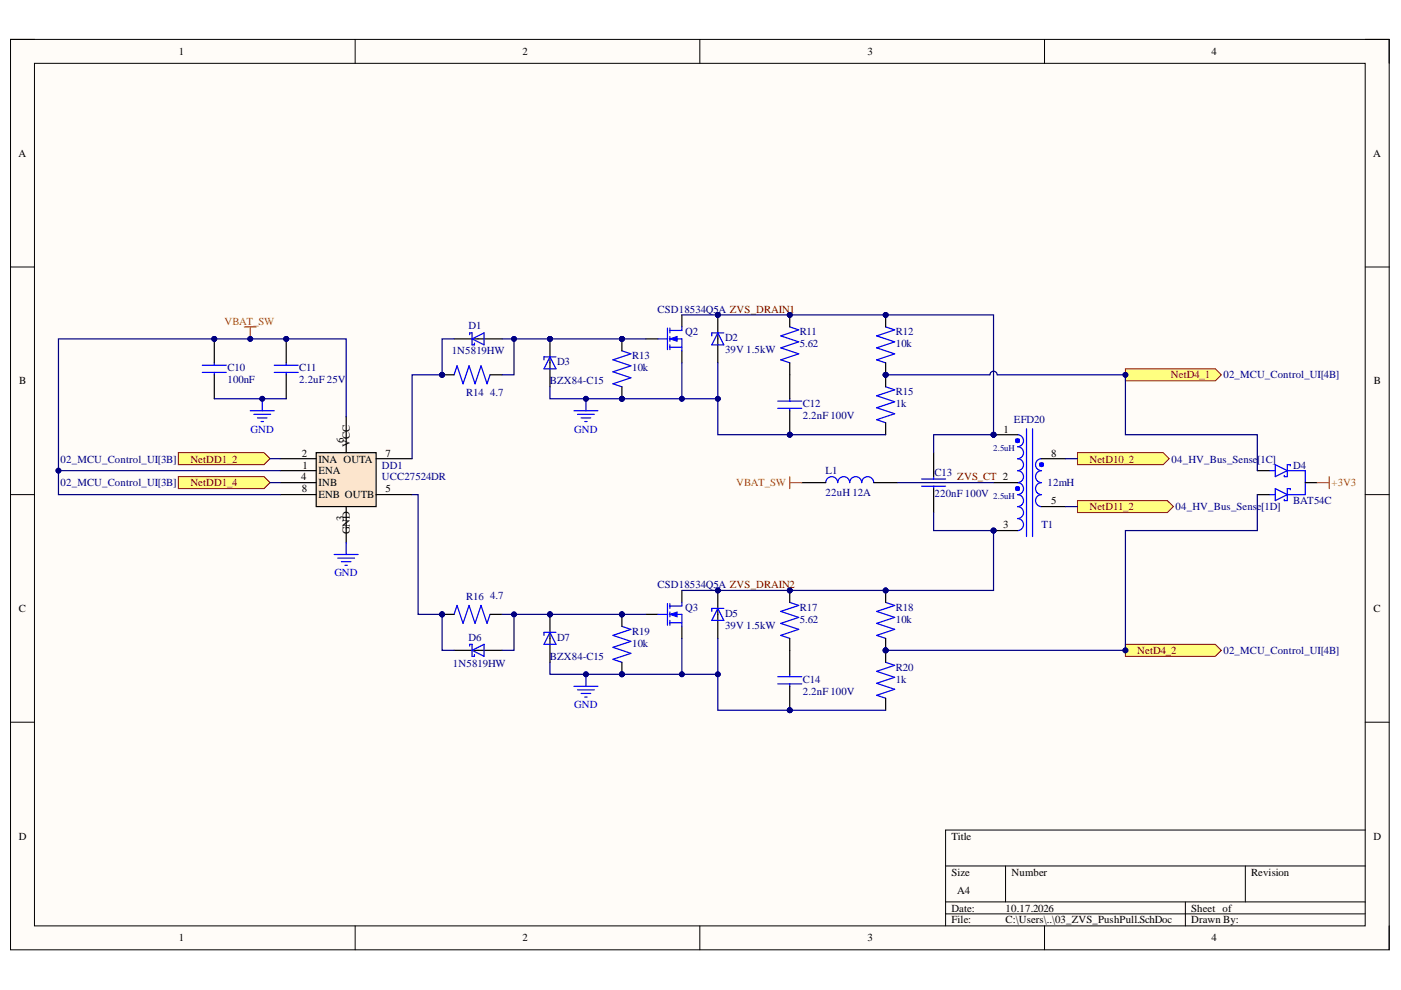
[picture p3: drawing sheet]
<svg xmlns="http://www.w3.org/2000/svg" width="297mm" height="210mm" viewBox="0 0 297 210" stroke-linecap="round" stroke-linejoin="round" font-family="sans-serif">
<defs><g id="words">
<g font-size="2.3">
<text x="37.9" y="11.7">1</text>
<text x="110.7" y="11.7">2</text>
<text x="183.9" y="11.7">3</text>
<text x="256.9" y="11.7">4</text>
<text x="3.9" y="33.3">A</text>
<text x="291.1" y="33.3">A</text>
<text x="4.1" y="81.5">B</text>
<text x="291.3" y="81.5">B</text>
<text x="72.9" y="93.9" transform="rotate(-90 72.9 93.9)">6</text>
<text x="74.2" y="94.8" transform="rotate(-90 74.2 94.8)">VCC</text>
<text x="212.8" y="91.7">1</text>
<text x="63.9" y="101.9">4</text>
<text x="64" y="96.8">2</text>
<text x="64.1" y="99.3">1</text>
<text x="67.5" y="98.1">INA OUTA</text>
<text x="67.5" y="100.6">ENA</text>
<text x="81.7" y="96.8">7</text>
<text x="222.9" y="96.8">8</text>
<text x="64" y="104.4">8</text>
<text x="67.5" y="103.1">INB</text>
<text x="67.5" y="105.7">ENB OUTB</text>
<text x="81.7" y="104.4">5</text>
<text x="222.9" y="106.9">5</text>
<text x="72.9" y="110.4" transform="rotate(-90 72.9 110.4)">3</text>
<text x="74.2" y="113.3" transform="rotate(-90 74.2 113.3)">GND</text>
<text x="212.7" y="112">3</text>
<text x="4" y="129.8">C</text>
<text x="291.2" y="129.8">C</text>
<text x="4" y="178">D</text>
<text x="201.7" y="178">Title</text>
<text x="291.2" y="178">D</text>
<text x="201.7" y="185.7">Size</text>
<text x="214.5" y="185.7">Number</text>
<text x="265.2" y="185.7">Revision</text>
<text x="203" y="189.5">A4</text>
<text x="201.7" y="193.3">Date:</text>
<text x="201.7" y="195.8">File:</text>
<text x="213.2" y="193.3">10.17.2026</text>
<text x="213.2" y="195.8">C:\Users\..\03_ZVS_PushPull.SchDoc</text>
<text x="252.6" y="193.3">Sheet of</text>
<text x="252.6" y="195.8">Drawn By:</text>
<text x="37.9" y="199.6">1</text>
<text x="110.7" y="199.6">2</text>
<text x="183.9" y="199.6">3</text>
<text x="256.9" y="199.6">4</text>
</g>
<g font-size="2.3" fill="#cc4125">
<text x="47.6" y="68.8">VBAT_SW</text>
<text x="156.1" y="103.1">VBAT_SW</text>
<text x="282.3" y="103.1">+3V3</text>
</g>
<g font-size="2.3" fill="#000080">
<text x="99.3" y="69.8">D1</text>
<text x="139.4" y="66.3">CSD18534Q5A ZVS_DRAIN1</text>
<text x="145.3" y="71.1">Q2</text>
<text x="169.6" y="71.1">R11</text>
<text x="189.9" y="71.1">R12</text>
<text x="95.8" y="75.2">1N5819HW</text>
<text x="118.1" y="77.4">D3</text>
<text x="134" y="76.2">R13</text>
<text x="153.7" y="72.4">D2</text>
<text x="153.7" y="74.9">39V 1.5kW</text>
<text x="169.6" y="73.6">5.62</text>
<text x="189.9" y="73.6">10k</text>
<text x="48.2" y="78.7">C10</text>
<text x="48.2" y="81.2">100nF</text>
<text x="63.5" y="78.7">C11</text>
<text x="63.5" y="81.2">2.2uF 25V</text>
<text x="116.6" y="81.5">BZX84-C15</text>
<text x="134" y="78.7">10k</text>
<text x="189.9" y="83.8">R15</text>
<text x="259.4" y="80.2">02_MCU_Control_UI[4B]</text>
<text x="98.8" y="84">R14</text>
<text x="103.9" y="84">4.7</text>
<text x="170.2" y="86.3">C12</text>
<text x="170.2" y="88.9">2.2nF 100V</text>
<text x="189.9" y="86.3">1k</text>
<text x="215" y="89.7">EFD20</text>
<text x="12.9" y="98.1">02_MCU_Control_UI[3B]</text>
<text x="81" y="99.3">DD1</text>
<text x="81" y="101.9">UCC27524DR</text>
<text x="175.1" y="100.6">L1</text>
<text x="198.1" y="100.9">C13</text>
<text x="248.4" y="98.1">04_HV_Bus_Sense</text>
<text x="266.6" y="98.1">[1C]</text>
<text x="274.2" y="99.3">D4</text>
<text x="12.9" y="103.1">02_MCU_Control_UI[3B]</text>
<text x="175.1" y="105.2">22uH 12A</text>
<text x="198.1" y="105.4">220nF 100V</text>
<text x="222.1" y="103.1">12mH</text>
<text x="274.2" y="106.9">BAT54C</text>
<text x="220.8" y="112">T1</text>
<text x="249.3" y="108.2">04_HV_Bus_Sense[1D]</text>
<text x="139.4" y="124.7">CSD18534Q5A ZVS_DRAIN2</text>
<text x="98.8" y="127.2">R16</text>
<text x="103.9" y="127">4.7</text>
<text x="145.3" y="129.5">Q3</text>
<text x="153.7" y="130.8">D5</text>
<text x="169.6" y="129.5">R17</text>
<text x="189.9" y="129.5">R18</text>
<text x="99.3" y="135.9">D6</text>
<text x="118.1" y="135.9">D7</text>
<text x="134" y="134.6">R19</text>
<text x="134" y="137.1">10k</text>
<text x="153.7" y="133.3">39V 1.5kW</text>
<text x="169.6" y="132.1">5.62</text>
<text x="189.9" y="132.1">10k</text>
<text x="96" y="141.4">1N5819HW</text>
<text x="116.6" y="139.9">BZX84-C15</text>
<text x="189.9" y="142.2">R20</text>
<text x="259.4" y="138.7">02_MCU_Control_UI[4B]</text>
<text x="170.2" y="144.7">C14</text>
<text x="170.2" y="147.3">2.2nF 100V</text>
<text x="189.9" y="144.7">1k</text>
</g>
<g font-size="2.3" fill="#800000">
<text x="248.2" y="80.2">NetD4_1</text>
<text x="40.4" y="98.1">NetDD1_2</text>
<text x="203" y="101.9">ZVS_CT 2</text>
<text x="231" y="98.1">NetD10_2</text>
<text x="40.4" y="103.1">NetDD1_4</text>
<text x="231" y="108.2">NetD11_2</text>
<text x="241.1" y="138.7">NetD4_2</text>
</g>
<g font-size="2.3" fill="#00f">
<text x="53.1" y="91.7">GND</text>
<text x="121.7" y="91.7">GND</text>
<text x="70.9" y="122.2">GND</text>
<text x="121.7" y="150.1">GND</text>
</g>
<g font-size="1.9" fill="#000080">
<text x="210.6" y="95.6">2.5uH</text>
<text x="210.6" y="105.8">2.5uH</text>
</g>
</g></defs>
<path d="M2.2 8.4h292.3v193h-292.3z" fill-rule="evenodd" fill="#fffcf8"/>
<path d="M2.2 8.4h292.3v193h-292.3z" fill="none" stroke="#000" stroke-width=".21"/>
<path d="M7.3 13.4h282.1v182.9h-282.1z" fill-rule="evenodd" fill="#fffcf8"/>
<g fill="none" stroke="#000" stroke-width=".21">
<path d="M2.2 8.3h5.1M7.3 13.4h282.1v182.9h-282.1zM75.3 8.3v5.1M148.4 8.3v5.1M221.5 8.4v5M289.4 8.4h5.1v5M2.2 56.6h5.1M289.4 56.6h5.1M2.2 104.9h5.1M289.4 104.9h5.1M2.2 153.1h5.1M289.4 153.1h5.1"/>
<path d="M289.4 176h-88.9v20.3M75.3 196.3v5.1M148.4 196.3v5.1M200.5 183.6h88.9M200.5 191.2h88.9M200.5 193.8h88.9M213.2 183.6v7.6M221.5 196.3v5.1M251.3 191.2v5.1M264 183.6v7.6M294.5 196.3v5.1"/>
</g>
<path d="M67 96h12.7v11.4h-12.7z" fill-rule="evenodd" fill="#fce5cd"/>
<path d="M59.4 97.2h7.6M59.4 99.8h7.6M67 96h12.7v11.4h-12.7zM73.4 88.4v7.6M79.7 97.2h7.7M59.4 102.3h7.6M59.4 104.9h7.6M73.4 107.4v7.6M79.7 104.9h7.7" fill="none" stroke="#000" stroke-width=".25"/>
<path d="M51.8 69.3h2.5M53.1 69.3v2.5" fill="none" stroke="#cc4125" stroke-width=".25"/>
<circle cx="53.1" cy="71.8" r=".51" fill="#000080"/>
<circle cx="53.1" cy="71.8" r=".51" fill="none" stroke="#000080" stroke-width=".21"/>
<path d="M70.9 117.6h5M71.6 118.3h3.6M72.4 119.1h2M73.1 119.9h.5M73.4 115v2.6" fill="none" stroke="#00f" stroke-width=".25"/>
<path d="M37.8 96h18.2l1.3 1.2-1.3 1.3h-18.2z" fill-rule="evenodd" fill="#ffff80"/>
<path d="M37.8 96h18.2l1.3 1.2-1.3 1.3h-18.2z" fill="none" stroke="#800000" stroke-width=".21"/>
<path d="M37.8 101.1h18.2l1.3 1.2-1.3 1.3h-18.2z" fill-rule="evenodd" fill="#ffff80"/>
<path d="M37.8 101.1h18.2l1.3 1.2-1.3 1.3h-18.2z" fill="none" stroke="#800000" stroke-width=".21"/>
<circle cx="93.7" cy="79.5" r=".51" fill="#000080"/>
<circle cx="93.7" cy="79.5" r=".51" fill="none" stroke="#000080" stroke-width=".21"/>
<path d="M96.3 79.5l.6-1.9 1.3 3.8 1.2-3.8 1.3 3.8 1.3-3.8 1.3 3.8 .6-1.9" fill="none" stroke="#00f" stroke-width=".25"/>
<path d="M93.7 79.5h2.6" fill="none" stroke="#000" stroke-width=".25"/>
<circle cx="93.7" cy="79.5" r=".51" fill="#000080"/>
<circle cx="93.7" cy="79.5" r=".51" fill="none" stroke="#000080" stroke-width=".21"/>
<path d="M103.9 79.5h2.5" fill="none" stroke="#000" stroke-width=".25"/>
<circle cx="93.7" cy="130.3" r=".51" fill="#000080"/>
<circle cx="93.7" cy="130.3" r=".51" fill="none" stroke="#000080" stroke-width=".21"/>
<path d="M96.3 130.3l.6-1.9 1.3 3.8 1.2-3.8 1.3 3.8 1.3-3.8 1.3 3.8 .6-1.9" fill="none" stroke="#00f" stroke-width=".25"/>
<path d="M93.7 130.3h2.6" fill="none" stroke="#000" stroke-width=".25"/>
<circle cx="93.7" cy="130.3" r=".51" fill="#000080"/>
<circle cx="93.7" cy="130.3" r=".51" fill="none" stroke="#000080" stroke-width=".21"/>
<path d="M96.3 71.8h10.1M96.3 137.9h10.1M103.9 130.3h2.5" fill="none" stroke="#000" stroke-width=".25"/>
<path d="M99.6 71v-.4h.5v2.5h.5v-.4M100.1 71.8l2.5-1.2v2.5zM99.6 137v-.4h.5v2.6h.5v-.4M100.1 137.9l2.5-1.3v2.6z" fill="none" stroke="#00f" stroke-width=".25"/>
<circle cx="116.6" cy="130.3" r=".51" fill="#000080"/>
<circle cx="116.6" cy="130.3" r=".51" fill="none" stroke="#000080" stroke-width=".21"/>
<path d="M116.6 130.3v10.1" fill="none" stroke="#000" stroke-width=".25"/>
<circle cx="116.6" cy="130.3" r=".51" fill="#000080"/>
<circle cx="116.6" cy="130.3" r=".51" fill="none" stroke="#000080" stroke-width=".21"/>
<path d="M116.6 134.1l1.3 2.5h-2.6zM117.9 134.1h-2.6v.6" fill="none" stroke="#00f" stroke-width=".25"/>
<circle cx="116.6" cy="71.8" r=".51" fill="#000080"/>
<circle cx="116.6" cy="71.8" r=".51" fill="none" stroke="#000080" stroke-width=".21"/>
<path d="M116.6 71.8v10.2" fill="none" stroke="#000" stroke-width=".25"/>
<circle cx="116.6" cy="71.8" r=".51" fill="#000080"/>
<circle cx="116.6" cy="71.8" r=".51" fill="none" stroke="#000080" stroke-width=".21"/>
<path d="M116.6 75.7l1.3 2.5h-2.6zM117.9 75.7h-2.6v.6" fill="none" stroke="#00f" stroke-width=".25"/>
<circle cx="131.9" cy="143" r=".51" fill="#000080"/>
<circle cx="131.9" cy="143" r=".51" fill="none" stroke="#000080" stroke-width=".21"/>
<circle cx="131.9" cy="130.3" r=".51" fill="#000080"/>
<circle cx="131.9" cy="130.3" r=".51" fill="none" stroke="#000080" stroke-width=".21"/>
<path d="M131.9 132.8l1.9 .6-3.8 1.3 3.8 1.3-3.8 1.3 3.8 1.2-3.8 1.3 1.9 .6" fill="none" stroke="#00f" stroke-width=".25"/>
<path d="M131.9 140.4v2.6" fill="none" stroke="#000" stroke-width=".25"/>
<circle cx="131.9" cy="143" r=".51" fill="#000080"/>
<circle cx="131.9" cy="143" r=".51" fill="none" stroke="#000080" stroke-width=".21"/>
<path d="M131.9 130.3v2.5" fill="none" stroke="#000" stroke-width=".25"/>
<circle cx="131.9" cy="130.3" r=".51" fill="#000080"/>
<circle cx="131.9" cy="130.3" r=".51" fill="none" stroke="#000080" stroke-width=".21"/>
<circle cx="131.9" cy="84.5" r=".51" fill="#000080"/>
<circle cx="131.9" cy="84.5" r=".51" fill="none" stroke="#000080" stroke-width=".21"/>
<circle cx="131.9" cy="71.8" r=".51" fill="#000080"/>
<circle cx="131.9" cy="71.8" r=".51" fill="none" stroke="#000080" stroke-width=".21"/>
<path d="M131.9 74.4l1.9 .6-3.8 1.3 3.8 1.3-3.8 1.2 3.8 1.3-3.8 1.3 1.9 .6" fill="none" stroke="#00f" stroke-width=".25"/>
<path d="M131.9 82v2.5" fill="none" stroke="#000" stroke-width=".25"/>
<circle cx="131.9" cy="84.5" r=".51" fill="#000080"/>
<circle cx="131.9" cy="84.5" r=".51" fill="none" stroke="#000080" stroke-width=".21"/>
<path d="M131.9 71.8v2.6" fill="none" stroke="#000" stroke-width=".25"/>
<circle cx="131.9" cy="71.8" r=".51" fill="#000080"/>
<circle cx="131.9" cy="71.8" r=".51" fill="none" stroke="#000080" stroke-width=".21"/>
<path d="M121.7 145.5h5.1M122.5 146.3h3.5M123.2 147h2M124 147.8h.5M124.2 143v2.5" fill="none" stroke="#00f" stroke-width=".25"/>
<circle cx="124.2" cy="143" r=".51" fill="#000080"/>
<circle cx="124.2" cy="143" r=".51" fill="none" stroke="#000080" stroke-width=".21"/>
<path d="M121.7 87.1h5.1M122.5 87.8h3.5M123.2 88.6h2M124 89.4h.5M124.2 84.5v2.6" fill="none" stroke="#00f" stroke-width=".25"/>
<circle cx="124.2" cy="84.5" r=".51" fill="#000080"/>
<circle cx="124.2" cy="84.5" r=".51" fill="none" stroke="#000080" stroke-width=".21"/>
<circle cx="45.4" cy="71.8" r=".51" fill="#000080"/>
<circle cx="45.4" cy="71.8" r=".51" fill="none" stroke="#000080" stroke-width=".21"/>
<path d="M42.9 79h5.1M42.9 77.4h5.1M45.4 76.9v.5M45.4 79v.5" fill="none" stroke="#00f" stroke-width=".25"/>
<path d="M45.4 71.8v5.1M45.4 79.5v5" fill="none" stroke="#000" stroke-width=".25"/>
<circle cx="45.4" cy="71.8" r=".51" fill="#000080"/>
<circle cx="45.4" cy="71.8" r=".51" fill="none" stroke="#000080" stroke-width=".21"/>
<circle cx="60.7" cy="71.8" r=".51" fill="#000080"/>
<circle cx="60.7" cy="71.8" r=".51" fill="none" stroke="#000080" stroke-width=".21"/>
<path d="M58.1 79h5.1M58.1 77.4h5.1M60.7 76.9v.5M60.7 79v.5" fill="none" stroke="#00f" stroke-width=".25"/>
<path d="M60.7 71.8v5.1M60.7 79.5v5" fill="none" stroke="#000" stroke-width=".25"/>
<circle cx="60.7" cy="71.8" r=".51" fill="#000080"/>
<circle cx="60.7" cy="71.8" r=".51" fill="none" stroke="#000080" stroke-width=".21"/>
<path d="M53.1 87.1h5M53.8 87.8h3.6M54.6 88.6h2M55.3 89.4h.6M55.6 84.5v2.6" fill="none" stroke="#00f" stroke-width=".25"/>
<circle cx="55.6" cy="84.5" r=".51" fill="#000080"/>
<circle cx="55.6" cy="84.5" r=".51" fill="none" stroke="#000080" stroke-width=".21"/>
<path d="M175.1 102.3a1.27 1.27 0 0 1 1.2-1.2 1.27 1.27 0 0 1 1.3 1.2 1.27 1.27 0 0 1 1.3-1.2 1.27 1.27 0 0 1 1.2 1.2 1.27 1.27 0 0 1 1.3-1.2 1.27 1.27 0 0 1 1.3 1.2 1.27 1.27 0 0 1 1.3-1.2 1.27 1.27 0 0 1 1.2 1.2" fill="none" stroke="#00f" stroke-width=".25"/>
<path d="M170 102.3h5.1M185.2 102.3h5.1" fill="none" stroke="#000" stroke-width=".25"/>
<path d="M167.4 101.1v2.5M167.4 102.3h2.6" fill="none" stroke="#cc4125" stroke-width=".25"/>
<circle cx="210.7" cy="92.2" r=".51" fill="#000080"/>
<circle cx="210.7" cy="92.2" r=".51" fill="none" stroke="#000080" stroke-width=".21"/>
<circle cx="210.7" cy="112.5" r=".51" fill="#000080"/>
<circle cx="210.7" cy="112.5" r=".51" fill="none" stroke="#000080" stroke-width=".21"/>
<path d="M215.7 92.2a1.27 1.27 0 0 1 1.3 1.2 1.27 1.27 0 0 1-1.3 1.3 1.27 1.27 0 0 1 1.3 1.3 1.27 1.27 0 0 1-1.3 1.3 1.27 1.27 0 0 1 1.3 1.2 1.27 1.27 0 0 1-1.3 1.3 1.27 1.27 0 0 1 1.3 1.3 1.27 1.27 0 0 1-1.3 1.2 1.27 1.27 0 0 1 1.3 1.3 1.27 1.27 0 0 1-1.3 1.3 1.27 1.27 0 0 1 1.3 1.2 1.27 1.27 0 0 1-1.3 1.3 1.27 1.27 0 0 1 1.3 1.3 1.27 1.27 0 0 1-1.3 1.2 1.27 1.27 0 0 1 1.3 1.3 1.27 1.27 0 0 1-1.3 1.3M217.6 90.9v22.9M218.9 90.9v22.9M220.8 97.3a1.27 1.27 0 0 0-1.2 1.2 1.27 1.27 0 0 0 1.2 1.3 1.27 1.27 0 0 0-1.2 1.3 1.27 1.27 0 0 0 1.2 1.2 1.27 1.27 0 0 0-1.2 1.3 1.27 1.27 0 0 0 1.2 1.3 1.27 1.27 0 0 0-1.2 1.2 1.27 1.27 0 0 0 1.2 1.3" fill="none" stroke="#00f" stroke-width=".25"/>
<g fill="none" stroke="#00f" stroke-width=".76">
<circle cx="215.7" cy="93.4" r=".13"/>
<circle cx="220.8" cy="98.5" r=".13"/>
<circle cx="215.7" cy="103.6" r=".13"/>
</g>
<path d="M210.6 92.2h5.1M220.8 97.3h5.1M220.8 107.4h5.1" fill="none" stroke="#000" stroke-width=".25"/>
<circle cx="210.7" cy="92.2" r=".51" fill="#000080"/>
<circle cx="210.7" cy="92.2" r=".51" fill="none" stroke="#000080" stroke-width=".21"/>
<path d="M210.6 112.5h5.1" fill="none" stroke="#000" stroke-width=".25"/>
<circle cx="210.7" cy="112.5" r=".51" fill="#000080"/>
<circle cx="210.7" cy="112.5" r=".51" fill="none" stroke="#000080" stroke-width=".21"/>
<path d="M197.9 96v5.1M197.9 103.6v5.1M210.6 102.3h5.1" fill="none" stroke="#000" stroke-width=".25"/>
<path d="M195.4 103.1h5.1M195.4 101.6h5.1M197.9 101.1v.5M197.9 103.1v.5" fill="none" stroke="#00f" stroke-width=".25"/>
<circle cx="152.2" cy="66.8" r=".51" fill="#000080"/>
<circle cx="152.2" cy="66.8" r=".51" fill="none" stroke="#000080" stroke-width=".21"/>
<path d="M152.2 66.8v10.1" fill="none" stroke="#000" stroke-width=".25"/>
<circle cx="152.2" cy="66.8" r=".51" fill="#000080"/>
<circle cx="152.2" cy="66.8" r=".51" fill="none" stroke="#000080" stroke-width=".21"/>
<path d="M152.2 70.6l1.3 2.5h-2.6zM153.5 70.6h-2.6v.6" fill="none" stroke="#00f" stroke-width=".25"/>
<circle cx="152.2" cy="125.2" r=".51" fill="#000080"/>
<circle cx="152.2" cy="125.2" r=".51" fill="none" stroke="#000080" stroke-width=".21"/>
<path d="M152.2 125.2v10.1" fill="none" stroke="#000" stroke-width=".25"/>
<circle cx="152.2" cy="125.2" r=".51" fill="#000080"/>
<circle cx="152.2" cy="125.2" r=".51" fill="none" stroke="#000080" stroke-width=".21"/>
<path d="M152.2 129l1.3 2.5h-2.6zM153.5 129h-2.6v.6" fill="none" stroke="#00f" stroke-width=".25"/>
<circle cx="167.4" cy="125.2" r=".51" fill="#000080"/>
<circle cx="167.4" cy="125.2" r=".51" fill="none" stroke="#000080" stroke-width=".21"/>
<path d="M167.4 127.7l1.9 .7-3.8 1.2 3.8 1.3-3.8 1.3 3.8 1.2-3.8 1.3 1.9 .6" fill="none" stroke="#00f" stroke-width=".25"/>
<path d="M167.4 125.2v2.5M167.4 135.3v2.6" fill="none" stroke="#000" stroke-width=".25"/>
<circle cx="167.4" cy="125.2" r=".51" fill="#000080"/>
<circle cx="167.4" cy="125.2" r=".51" fill="none" stroke="#000080" stroke-width=".21"/>
<circle cx="167.4" cy="150.6" r=".51" fill="#000080"/>
<circle cx="167.4" cy="150.6" r=".51" fill="none" stroke="#000080" stroke-width=".21"/>
<path d="M164.9 145h5.1M164.9 143.5h5.1M167.4 143v.5M167.4 145v.5" fill="none" stroke="#00f" stroke-width=".25"/>
<path d="M167.4 145.5v5.1" fill="none" stroke="#000" stroke-width=".25"/>
<circle cx="167.4" cy="150.6" r=".51" fill="#000080"/>
<circle cx="167.4" cy="150.6" r=".51" fill="none" stroke="#000080" stroke-width=".21"/>
<path d="M167.4 137.9v5.1" fill="none" stroke="#000" stroke-width=".25"/>
<circle cx="167.4" cy="92.2" r=".51" fill="#000080"/>
<circle cx="167.4" cy="92.2" r=".51" fill="none" stroke="#000080" stroke-width=".21"/>
<path d="M164.9 86.6h5.1M164.9 85.1h5.1M167.4 84.5v.6M167.4 86.6v.5" fill="none" stroke="#00f" stroke-width=".25"/>
<path d="M167.4 87.1v5.1" fill="none" stroke="#000" stroke-width=".25"/>
<circle cx="167.4" cy="92.2" r=".51" fill="#000080"/>
<circle cx="167.4" cy="92.2" r=".51" fill="none" stroke="#000080" stroke-width=".21"/>
<path d="M167.4 79.5v5" fill="none" stroke="#000" stroke-width=".25"/>
<circle cx="167.4" cy="66.8" r=".51" fill="#000080"/>
<circle cx="167.4" cy="66.8" r=".51" fill="none" stroke="#000080" stroke-width=".21"/>
<path d="M167.4 69.3l1.9 .6-3.8 1.3 3.8 1.3-3.8 1.3 3.8 1.2-3.8 1.3 1.9 .6" fill="none" stroke="#00f" stroke-width=".25"/>
<path d="M167.4 66.8v2.5M167.4 76.9v2.6" fill="none" stroke="#000" stroke-width=".25"/>
<circle cx="167.4" cy="66.8" r=".51" fill="#000080"/>
<circle cx="167.4" cy="66.8" r=".51" fill="none" stroke="#000080" stroke-width=".21"/>
<circle cx="187.8" cy="137.9" r=".51" fill="#000080"/>
<circle cx="187.8" cy="137.9" r=".51" fill="none" stroke="#000080" stroke-width=".21"/>
<circle cx="187.8" cy="125.2" r=".51" fill="#000080"/>
<circle cx="187.8" cy="125.2" r=".51" fill="none" stroke="#000080" stroke-width=".21"/>
<path d="M187.8 127.7l1.9 .7-3.8 1.2 3.8 1.3-3.8 1.3 3.8 1.2-3.8 1.3 1.9 .7" fill="none" stroke="#00f" stroke-width=".25"/>
<path d="M187.8 135.4v2.5" fill="none" stroke="#000" stroke-width=".25"/>
<circle cx="187.8" cy="137.9" r=".51" fill="#000080"/>
<circle cx="187.8" cy="137.9" r=".51" fill="none" stroke="#000080" stroke-width=".21"/>
<path d="M187.8 125.2v2.5" fill="none" stroke="#000" stroke-width=".25"/>
<circle cx="187.8" cy="125.2" r=".51" fill="#000080"/>
<circle cx="187.8" cy="125.2" r=".51" fill="none" stroke="#000080" stroke-width=".21"/>
<circle cx="187.8" cy="79.5" r=".51" fill="#000080"/>
<circle cx="187.8" cy="79.5" r=".51" fill="none" stroke="#000080" stroke-width=".21"/>
<circle cx="187.8" cy="66.8" r=".51" fill="#000080"/>
<circle cx="187.8" cy="66.8" r=".51" fill="none" stroke="#000080" stroke-width=".21"/>
<path d="M187.8 69.3l1.9 .6-3.8 1.3 3.8 1.3-3.8 1.3 3.8 1.2-3.8 1.3 1.9 .6" fill="none" stroke="#00f" stroke-width=".25"/>
<path d="M187.8 76.9v2.6" fill="none" stroke="#000" stroke-width=".25"/>
<circle cx="187.8" cy="79.5" r=".51" fill="#000080"/>
<circle cx="187.8" cy="79.5" r=".51" fill="none" stroke="#000080" stroke-width=".21"/>
<path d="M187.8 66.8v2.5" fill="none" stroke="#000" stroke-width=".25"/>
<circle cx="187.8" cy="66.8" r=".51" fill="#000080"/>
<circle cx="187.8" cy="66.8" r=".51" fill="none" stroke="#000080" stroke-width=".21"/>
<circle cx="187.8" cy="137.9" r=".51" fill="#000080"/>
<circle cx="187.8" cy="137.9" r=".51" fill="none" stroke="#000080" stroke-width=".21"/>
<path d="M187.8 140.4l1.9 .7-3.8 1.2 3.8 1.3-3.8 1.3 3.8 1.2-3.8 1.3 1.9 .6" fill="none" stroke="#00f" stroke-width=".25"/>
<path d="M187.8 137.9v2.5M187.8 148v2.6" fill="none" stroke="#000" stroke-width=".25"/>
<circle cx="187.8" cy="137.9" r=".51" fill="#000080"/>
<circle cx="187.8" cy="137.9" r=".51" fill="none" stroke="#000080" stroke-width=".21"/>
<circle cx="187.8" cy="79.5" r=".51" fill="#000080"/>
<circle cx="187.8" cy="79.5" r=".51" fill="none" stroke="#000080" stroke-width=".21"/>
<path d="M187.8 82l1.9 .6-3.8 1.3 3.8 1.3-3.8 1.3 3.8 1.2-3.8 1.3 1.9 .6" fill="none" stroke="#00f" stroke-width=".25"/>
<path d="M187.8 79.5v2.5M187.8 89.6v2.6" fill="none" stroke="#000" stroke-width=".25"/>
<circle cx="187.8" cy="79.5" r=".51" fill="#000080"/>
<circle cx="187.8" cy="79.5" r=".51" fill="none" stroke="#000080" stroke-width=".21"/>
<path d="M269.1 99.8h1.3M270.4 98.5l2.5 1.3-2.5 1.3zM272.9 99.8h3.8v5.1h-3.8M273.6 98.8v-.3h-.7v2.6h-.6v-.3M269.1 104.9h1.3M270.4 103.6l2.5 1.3-2.5 1.2zM273.6 103.8v-.2h-.7v2.5h-.6v-.2" fill="none" stroke="#00f" stroke-width=".25"/>
<path d="M266.6 99.8h2.5M266.6 104.9h2.5M276.7 102.3h2.6" fill="none" stroke="#000" stroke-width=".25"/>
<path d="M279.3 102.3h2.5M281.8 101.1v2.5" fill="none" stroke="#cc4125" stroke-width=".25"/>
<path d="M238.6 78.2h19.1l1.2 1.3-1.2 1.2h-19.1z" fill-rule="evenodd" fill="#ffff80"/>
<path d="M238.6 78.2h19.1l1.2 1.3-1.2 1.2h-19.1z" fill="none" stroke="#800000" stroke-width=".21"/>
<circle cx="238.6" cy="79.5" r=".51" fill="#000080"/>
<circle cx="238.6" cy="79.5" r=".51" fill="none" stroke="#000080" stroke-width=".21"/>
<path d="M228.4 96h18.2l1.3 1.3-1.3 1.2h-18.2z" fill-rule="evenodd" fill="#ffff80"/>
<path d="M228.4 96h18.2l1.3 1.3-1.3 1.2h-18.2z" fill="none" stroke="#800000" stroke-width=".21"/>
<path d="M228.4 106.1h19.1l1.3 1.3-1.3 1.3h-19.1z" fill-rule="evenodd" fill="#ffff80"/>
<path d="M228.4 106.1h19.1l1.3 1.3-1.3 1.3h-19.1z" fill="none" stroke="#800000" stroke-width=".21"/>
<path d="M238.6 136.6h19.1l1.2 1.3-1.2 1.3h-19.1z" fill-rule="evenodd" fill="#ffff80"/>
<path d="M238.6 136.6h19.1l1.2 1.3-1.2 1.3h-19.1z" fill="none" stroke="#800000" stroke-width=".21"/>
<circle cx="238.6" cy="137.9" r=".51" fill="#000080"/>
<circle cx="238.6" cy="137.9" r=".51" fill="none" stroke="#000080" stroke-width=".21"/>
<path d="M136.9 130.3h2.6M144.6 125.2v2.5M144.6 132.8v2.5" fill="none" stroke="#000" stroke-width=".25"/>
<path d="M139.5 130.3h2M141.5 128v4.6M142 128.5h2.6M142 130.3h2.6v2.5M142 132h2.6M142 128v1M142 129.8v1M142 131.5v1.1" fill="none" stroke="#00f" stroke-width=".25"/>
<path d="M142 130.3l1.6-.5v1z" fill="#00f"/>
<path d="M142 130.3l1.6-.5v1z" fill="none" stroke="#00f" stroke-width=".21"/>
<path d="M139.5 71.8h2M141.5 69.6v4.5M142 71.8h2.6v2.6M142 70.1h2.6M142 73.6h2.6M142 69.6v1M142 71.3v1.1M142 73.1v1M144.6 127.7v.8" fill="none" stroke="#00f" stroke-width=".25"/>
<path d="M136.9 71.8h2.6M144.6 66.8v2.5M144.6 74.4v2.5" fill="none" stroke="#000" stroke-width=".25"/>
<path d="M142 71.8l1.6-.5v1.1z" fill="#00f"/>
<path d="M142 71.8l1.6-.5v1.1z" fill="none" stroke="#00f" stroke-width=".21"/>
<path d="M144.6 69.3v.8" fill="none" stroke="#00f" stroke-width=".25"/>
<path d="M12.4 99.8v5.1h47" fill="none" stroke="#000080" stroke-width=".25"/>
<circle cx="12.4" cy="99.8" r=".51" fill="#000080"/>
<circle cx="12.4" cy="99.8" r=".51" fill="none" stroke="#000080" stroke-width=".21"/>
<path d="M93.7 79.5h-6.3v17.7" fill="none" stroke="#000080" stroke-width=".25"/>
<circle cx="93.7" cy="79.5" r=".51" fill="#000080"/>
<circle cx="93.7" cy="79.5" r=".51" fill="none" stroke="#000080" stroke-width=".21"/>
<path d="M96.3 71.8h-2.6v7.7" fill="none" stroke="#000080" stroke-width=".25"/>
<circle cx="93.7" cy="79.5" r=".51" fill="#000080"/>
<circle cx="93.7" cy="79.5" r=".51" fill="none" stroke="#000080" stroke-width=".21"/>
<path d="M106.4 71.8h2.6v7.7h-2.6" fill="none" stroke="#000080" stroke-width=".25"/>
<circle cx="109" cy="71.8" r=".51" fill="#000080"/>
<circle cx="109" cy="71.8" r=".51" fill="none" stroke="#000080" stroke-width=".21"/>
<path d="M93.7 130.3v7.6h2.6" fill="none" stroke="#000080" stroke-width=".25"/>
<circle cx="93.7" cy="130.3" r=".51" fill="#000080"/>
<circle cx="93.7" cy="130.3" r=".51" fill="none" stroke="#000080" stroke-width=".21"/>
<path d="M106.4 130.3h2.6v7.6h-2.6" fill="none" stroke="#000080" stroke-width=".25"/>
<circle cx="109" cy="130.3" r=".51" fill="#000080"/>
<circle cx="109" cy="130.3" r=".51" fill="none" stroke="#000080" stroke-width=".21"/>
<path d="M109 71.8h7.6" fill="none" stroke="#000080" stroke-width=".25"/>
<circle cx="109" cy="71.8" r=".51" fill="#000080"/>
<circle cx="109" cy="71.8" r=".51" fill="none" stroke="#000080" stroke-width=".21"/>
<circle cx="116.6" cy="71.8" r=".51" fill="#000080"/>
<circle cx="116.6" cy="71.8" r=".51" fill="none" stroke="#000080" stroke-width=".21"/>
<path d="M109 130.3h7.6" fill="none" stroke="#000080" stroke-width=".25"/>
<circle cx="109" cy="130.3" r=".51" fill="#000080"/>
<circle cx="109" cy="130.3" r=".51" fill="none" stroke="#000080" stroke-width=".21"/>
<circle cx="116.6" cy="130.3" r=".51" fill="#000080"/>
<circle cx="116.6" cy="130.3" r=".51" fill="none" stroke="#000080" stroke-width=".21"/>
<path d="M116.6 71.8h15.3" fill="none" stroke="#000080" stroke-width=".25"/>
<circle cx="116.6" cy="71.8" r=".51" fill="#000080"/>
<circle cx="116.6" cy="71.8" r=".51" fill="none" stroke="#000080" stroke-width=".21"/>
<circle cx="131.9" cy="71.8" r=".51" fill="#000080"/>
<circle cx="131.9" cy="71.8" r=".51" fill="none" stroke="#000080" stroke-width=".21"/>
<path d="M116.6 130.3h15.3" fill="none" stroke="#000080" stroke-width=".25"/>
<circle cx="116.6" cy="130.3" r=".51" fill="#000080"/>
<circle cx="116.6" cy="130.3" r=".51" fill="none" stroke="#000080" stroke-width=".21"/>
<circle cx="131.9" cy="130.3" r=".51" fill="#000080"/>
<circle cx="131.9" cy="130.3" r=".51" fill="none" stroke="#000080" stroke-width=".21"/>
<path d="M116.6 82v2.5h15.3" fill="none" stroke="#000080" stroke-width=".25"/>
<circle cx="124.2" cy="84.5" r=".51" fill="#000080"/>
<circle cx="124.2" cy="84.5" r=".51" fill="none" stroke="#000080" stroke-width=".21"/>
<circle cx="131.9" cy="84.5" r=".51" fill="#000080"/>
<circle cx="131.9" cy="84.5" r=".51" fill="none" stroke="#000080" stroke-width=".21"/>
<path d="M116.6 140.4v2.6h15.3" fill="none" stroke="#000080" stroke-width=".25"/>
<circle cx="124.2" cy="143" r=".51" fill="#000080"/>
<circle cx="124.2" cy="143" r=".51" fill="none" stroke="#000080" stroke-width=".21"/>
<circle cx="131.9" cy="143" r=".51" fill="#000080"/>
<circle cx="131.9" cy="143" r=".51" fill="none" stroke="#000080" stroke-width=".21"/>
<path d="M131.9 130.3h5" fill="none" stroke="#000080" stroke-width=".25"/>
<circle cx="131.9" cy="130.3" r=".51" fill="#000080"/>
<circle cx="131.9" cy="130.3" r=".51" fill="none" stroke="#000080" stroke-width=".21"/>
<path d="M131.9 71.8h5" fill="none" stroke="#000080" stroke-width=".25"/>
<circle cx="131.9" cy="71.8" r=".51" fill="#000080"/>
<circle cx="131.9" cy="71.8" r=".51" fill="none" stroke="#000080" stroke-width=".21"/>
<path d="M73.4 88.4v-16.6h-61v28h47" fill="none" stroke="#000080" stroke-width=".25"/>
<circle cx="12.4" cy="99.8" r=".51" fill="#000080"/>
<circle cx="12.4" cy="99.8" r=".51" fill="none" stroke="#000080" stroke-width=".21"/>
<circle cx="45.4" cy="71.8" r=".51" fill="#000080"/>
<circle cx="45.4" cy="71.8" r=".51" fill="none" stroke="#000080" stroke-width=".21"/>
<circle cx="53.1" cy="71.8" r=".51" fill="#000080"/>
<circle cx="53.1" cy="71.8" r=".51" fill="none" stroke="#000080" stroke-width=".21"/>
<circle cx="60.7" cy="71.8" r=".51" fill="#000080"/>
<circle cx="60.7" cy="71.8" r=".51" fill="none" stroke="#000080" stroke-width=".21"/>
<path d="M144.6 76.9v7.6h-12.7" fill="none" stroke="#000080" stroke-width=".25"/>
<circle cx="144.6" cy="84.5" r=".51" fill="#000080"/>
<circle cx="144.6" cy="84.5" r=".51" fill="none" stroke="#000080" stroke-width=".21"/>
<circle cx="131.9" cy="84.5" r=".51" fill="#000080"/>
<circle cx="131.9" cy="84.5" r=".51" fill="none" stroke="#000080" stroke-width=".21"/>
<path d="M45.4 84.5h15.3" fill="none" stroke="#000080" stroke-width=".25"/>
<circle cx="55.6" cy="84.5" r=".51" fill="#000080"/>
<circle cx="55.6" cy="84.5" r=".51" fill="none" stroke="#000080" stroke-width=".21"/>
<path d="M87.4 104.9h1.2v25.4h5.1M190.3 102.3h20.3" fill="none" stroke="#000080" stroke-width=".25"/>
<circle cx="93.7" cy="130.3" r=".51" fill="#000080"/>
<circle cx="93.7" cy="130.3" r=".51" fill="none" stroke="#000080" stroke-width=".21"/>
<path d="M144.6 66.8h66v25.4" fill="none" stroke="#000080" stroke-width=".25"/>
<circle cx="210.7" cy="92.2" r=".51" fill="#000080"/>
<circle cx="210.7" cy="92.2" r=".51" fill="none" stroke="#000080" stroke-width=".21"/>
<circle cx="187.8" cy="66.8" r=".51" fill="#000080"/>
<circle cx="187.8" cy="66.8" r=".51" fill="none" stroke="#000080" stroke-width=".21"/>
<circle cx="167.4" cy="66.8" r=".51" fill="#000080"/>
<circle cx="167.4" cy="66.8" r=".51" fill="none" stroke="#000080" stroke-width=".21"/>
<circle cx="152.2" cy="66.8" r=".51" fill="#000080"/>
<circle cx="152.2" cy="66.8" r=".51" fill="none" stroke="#000080" stroke-width=".21"/>
<path d="M152.2 76.9v7.6h-7.6" fill="none" stroke="#000080" stroke-width=".25"/>
<circle cx="152.2" cy="84.5" r=".51" fill="#000080"/>
<circle cx="152.2" cy="84.5" r=".51" fill="none" stroke="#000080" stroke-width=".21"/>
<circle cx="144.6" cy="84.5" r=".51" fill="#000080"/>
<circle cx="144.6" cy="84.5" r=".51" fill="none" stroke="#000080" stroke-width=".21"/>
<path d="M210.6 112.5v12.7h-66" fill="none" stroke="#000080" stroke-width=".25"/>
<circle cx="210.7" cy="112.5" r=".51" fill="#000080"/>
<circle cx="210.7" cy="112.5" r=".51" fill="none" stroke="#000080" stroke-width=".21"/>
<circle cx="187.8" cy="125.2" r=".51" fill="#000080"/>
<circle cx="187.8" cy="125.2" r=".51" fill="none" stroke="#000080" stroke-width=".21"/>
<circle cx="167.4" cy="125.2" r=".51" fill="#000080"/>
<circle cx="167.4" cy="125.2" r=".51" fill="none" stroke="#000080" stroke-width=".21"/>
<circle cx="152.2" cy="125.2" r=".51" fill="#000080"/>
<circle cx="152.2" cy="125.2" r=".51" fill="none" stroke="#000080" stroke-width=".21"/>
<path d="M152.2 84.5v7.7h15.2" fill="none" stroke="#000080" stroke-width=".25"/>
<circle cx="152.2" cy="84.5" r=".51" fill="#000080"/>
<circle cx="152.2" cy="84.5" r=".51" fill="none" stroke="#000080" stroke-width=".21"/>
<circle cx="167.4" cy="92.2" r=".51" fill="#000080"/>
<circle cx="167.4" cy="92.2" r=".51" fill="none" stroke="#000080" stroke-width=".21"/>
<path d="M197.9 108.7v3.8h12.7" fill="none" stroke="#000080" stroke-width=".25"/>
<circle cx="210.7" cy="112.5" r=".51" fill="#000080"/>
<circle cx="210.7" cy="112.5" r=".51" fill="none" stroke="#000080" stroke-width=".21"/>
<path d="M210.6 92.2h-12.7v3.8" fill="none" stroke="#000080" stroke-width=".25"/>
<circle cx="210.7" cy="92.2" r=".51" fill="#000080"/>
<circle cx="210.7" cy="92.2" r=".51" fill="none" stroke="#000080" stroke-width=".21"/>
<path d="M167.4 92.2h20.4" fill="none" stroke="#000080" stroke-width=".25"/>
<circle cx="167.4" cy="92.2" r=".51" fill="#000080"/>
<circle cx="167.4" cy="92.2" r=".51" fill="none" stroke="#000080" stroke-width=".21"/>
<path d="M167.4 150.6h20.4" fill="none" stroke="#000080" stroke-width=".25"/>
<circle cx="167.4" cy="150.6" r=".51" fill="#000080"/>
<circle cx="167.4" cy="150.6" r=".51" fill="none" stroke="#000080" stroke-width=".21"/>
<path d="M266.6 104.9v7.6h-28v25.4h-50.8" fill="none" stroke="#000080" stroke-width=".25"/>
<circle cx="187.8" cy="137.9" r=".51" fill="#000080"/>
<circle cx="187.8" cy="137.9" r=".51" fill="none" stroke="#000080" stroke-width=".21"/>
<circle cx="238.6" cy="137.9" r=".51" fill="#000080"/>
<circle cx="238.6" cy="137.9" r=".51" fill="none" stroke="#000080" stroke-width=".21"/>
<path d="M187.8 79.5h22.1a.77 .77 0 0 1 .8-.8 .77 .77 0 0 1 .7 .8h27.2v12.7h28v7.6" fill="none" stroke="#000080" stroke-width=".25"/>
<circle cx="187.8" cy="79.5" r=".51" fill="#000080"/>
<circle cx="187.8" cy="79.5" r=".51" fill="none" stroke="#000080" stroke-width=".21"/>
<circle cx="238.6" cy="79.5" r=".51" fill="#000080"/>
<circle cx="238.6" cy="79.5" r=".51" fill="none" stroke="#000080" stroke-width=".21"/>
<path d="M225.9 97.3h2.5M225.9 107.4h2.5M144.6 135.3v7.7" fill="none" stroke="#000080" stroke-width=".25"/>
<circle cx="144.6" cy="143" r=".51" fill="#000080"/>
<circle cx="144.6" cy="143" r=".51" fill="none" stroke="#000080" stroke-width=".21"/>
<path d="M152.2 135.3v7.7" fill="none" stroke="#000080" stroke-width=".25"/>
<circle cx="152.2" cy="143" r=".51" fill="#000080"/>
<circle cx="152.2" cy="143" r=".51" fill="none" stroke="#000080" stroke-width=".21"/>
<path d="M131.9 143h20.3v7.6h15.2" fill="none" stroke="#000080" stroke-width=".25"/>
<circle cx="131.9" cy="143" r=".51" fill="#000080"/>
<circle cx="131.9" cy="143" r=".51" fill="none" stroke="#000080" stroke-width=".21"/>
<circle cx="144.6" cy="143" r=".51" fill="#000080"/>
<circle cx="144.6" cy="143" r=".51" fill="none" stroke="#000080" stroke-width=".21"/>
<circle cx="152.2" cy="143" r=".51" fill="#000080"/>
<circle cx="152.2" cy="143" r=".51" fill="none" stroke="#000080" stroke-width=".21"/>
<circle cx="167.4" cy="150.6" r=".51" fill="#000080"/>
<circle cx="167.4" cy="150.6" r=".51" fill="none" stroke="#000080" stroke-width=".21"/>
<path d="M57.3 97.2h2.1M57.3 102.3h2.1" fill="none" stroke="#000080" stroke-width=".25"/>
<use href="#words"/>
</svg>
